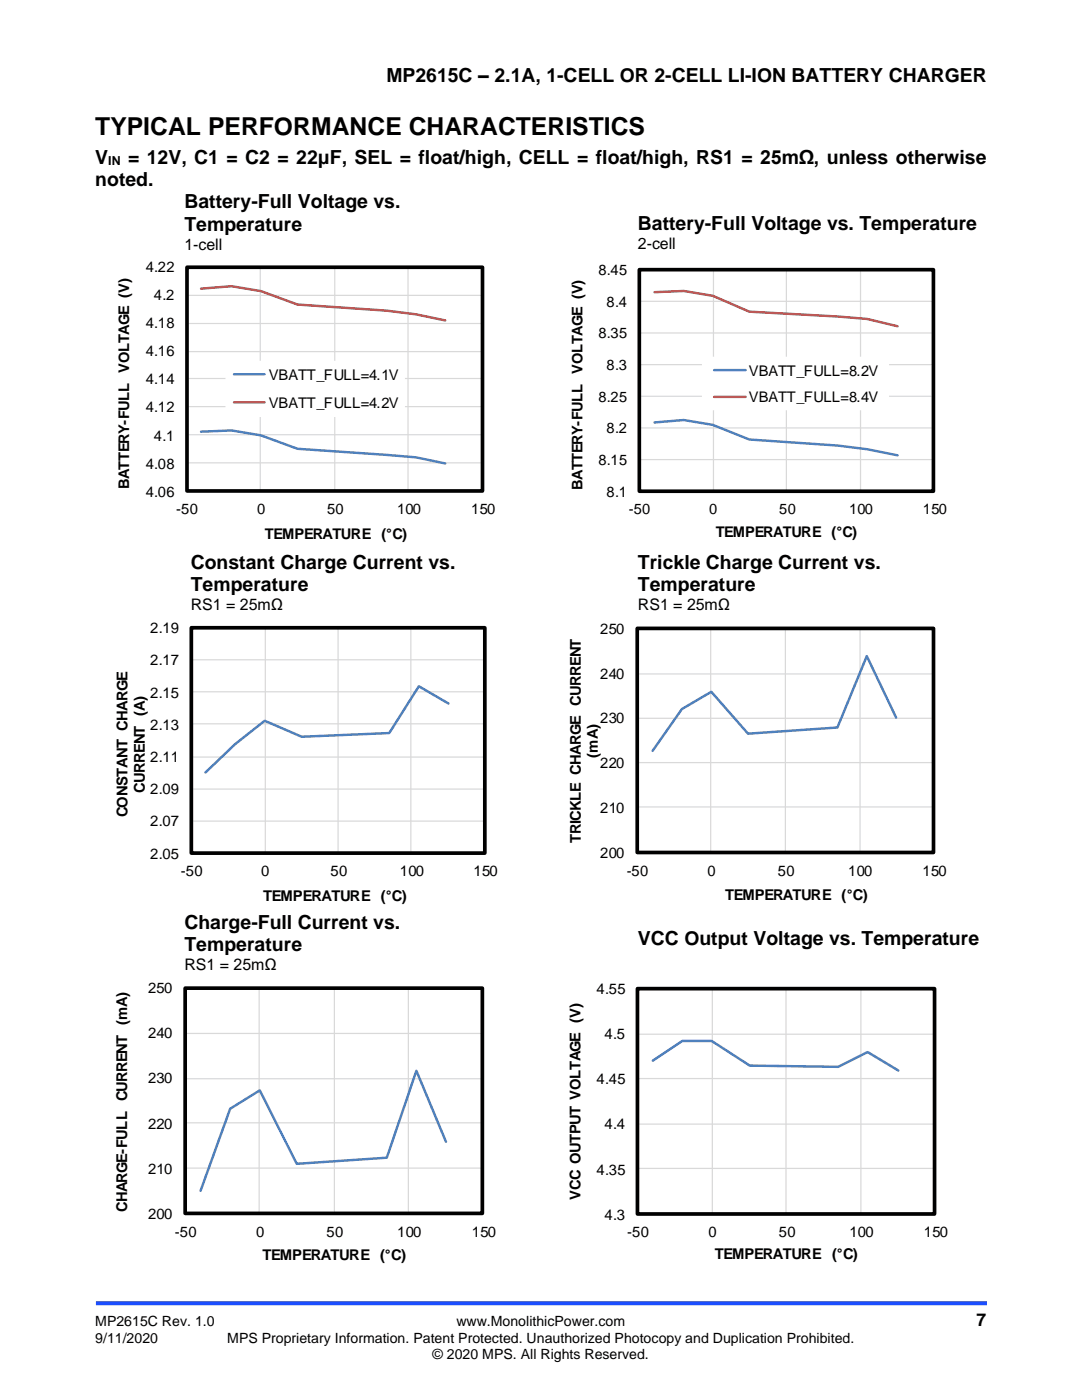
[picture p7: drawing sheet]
<svg xmlns="http://www.w3.org/2000/svg" width="216mm" height="279mm" viewBox="0 0 216 279" stroke-linecap="round" stroke-linejoin="round" font-family="sans-serif">
<defs><g id="words">
<text font-size="4.9" x="19" y="26.9">TYPICAL PERFORMANCE CHARACTERISTICS</text>
<g font-size="3.9">
<text x="77.1" y="16.3">MP2615C – 2.1A, 1-CELL OR 2-CELL LI-ION BATTERY CHARGER</text>
<text x="19" y="32.7">V</text>
<text x="25.5" y="32.7">= 12V, C1 = C2 = 22μF, SEL = float/high, CELL = float/high, RS1 = 25mΩ, unless otherwise</text>
<text x="19" y="37.1">noted.</text>
<text x="36.8" y="41.6">Battery-Full Voltage vs.</text>
<text x="36.8" y="46">Temperature</text>
<text x="127.3" y="45.8">Battery-Full Voltage vs. Temperature</text>
<text x="38.1" y="113.5">Constant Charge Current vs.</text>
<text x="127.3" y="113.5">Trickle Charge Current vs.</text>
<text x="38.1" y="118">Temperature</text>
<text x="127.3" y="118">Temperature</text>
<text x="36.8" y="185.4">Charge-Full Current vs.</text>
<text x="36.8" y="189.9">Temperature</text>
<text x="127.3" y="188.6">VCC Output Voltage vs. Temperature</text>
</g>
<text font-size="3.5" x="194.9" y="264.6">7</text>
<g font-size="3.2">
<text x="36.8" y="49.8">1-cell</text>
<text x="127.3" y="49.6">2-cell</text>
<text x="38.1" y="121.8">RS1 = 25mΩ</text>
<text x="127.3" y="121.8">RS1 = 25mΩ</text>
<text x="36.8" y="193.6">RS1 = 25mΩ</text>
</g>
<g font-size="3">
<text x="29.9" y="126.4">2.19</text>
<text x="119.7" y="126.5">250</text>
<text x="29.9" y="132.8">2.17</text>
<text x="119.7" y="135.4">240</text>
<text x="29.9" y="139.2">2.15</text>
<text x="29.9" y="145.6">2.13</text>
<text x="119.7" y="144.4">230</text>
<text x="29.9" y="152.1">2.11</text>
<text x="119.7" y="153.3">220</text>
<text x="28.9" y="158.2" transform="rotate(-90 28.9 158.2)">CURRENT (A)</text>
<text x="29.9" y="158.5">2.09</text>
<text x="25.4" y="163.1" transform="rotate(-90 25.4 163.1)">CONSTANT CHARGE</text>
<text x="29.9" y="164.9">2.07</text>
<text x="119.7" y="162.3">210</text>
<text x="29.9" y="171.4">2.05</text>
<text x="119.7" y="171.2">200</text>
<text x="36.1" y="174.9">-50</text>
<text x="52.1" y="174.9">0</text>
<text x="52.5" y="179.8">TEMPERATURE (°C)</text>
<text x="65.9" y="174.9">50</text>
<text x="79.8" y="174.9">100</text>
<text x="94.5" y="174.9">150</text>
<text x="125.1" y="174.8">-50</text>
<text x="141.2" y="174.8">0</text>
<text x="144.7" y="179.6">TEMPERATURE (°C)</text>
<text x="155.2" y="174.8">50</text>
<text x="169.2" y="174.8">100</text>
<text x="184.1" y="174.8">150</text>
<text x="119" y="198.4">4.55</text>
<text x="120.6" y="207.4">4.5</text>
<text x="119" y="216.4">4.45</text>
<text x="120.6" y="225.4">4.4</text>
<text x="119" y="234.4">4.35</text>
<text x="25.3" y="241.9" transform="rotate(-90 25.3 241.9)">CHARGE-FULL CURRENT (mA)</text>
<text x="120.6" y="243.4">4.3</text>
<text x="125.2" y="246.9">-50</text>
<text x="141.3" y="246.9">0</text>
<text x="142.7" y="251.2">TEMPERATURE (°C)</text>
<text x="155.4" y="246.9">50</text>
<text x="169.5" y="246.9">100</text>
<text x="184.4" y="246.9">150</text>
</g>
<g font-size="2.9">
<text x="29.1" y="54.3">4.22</text>
<text x="30.7" y="59.9">4.2</text>
<text x="119.4" y="54.9">8.45</text>
<text x="29.1" y="65.5">4.18</text>
<text x="121" y="61.2">8.4</text>
<text x="29.1" y="71.1">4.16</text>
<text x="119.4" y="67.5">8.35</text>
<text x="25.7" y="74.4" transform="rotate(-90 25.7 74.4)">VOLTAGE (V)</text>
<text x="29.1" y="76.7">4.14</text>
<text x="53.6" y="75.8">VBATT_FULL=4.1V</text>
<text x="116.2" y="74.6" transform="rotate(-90 116.2 74.6)">VOLTAGE (V)</text>
<text x="121" y="73.8">8.3</text>
<text x="149.5" y="75">VBATT_FULL=8.2V</text>
<text x="29.1" y="82.3">4.12</text>
<text x="53.6" y="81.4">VBATT_FULL=4.2V</text>
<text x="119.4" y="80.2">8.25</text>
<text x="149.5" y="80.3">VBATT_FULL=8.4V</text>
<text x="30.7" y="87.9">4.1</text>
<text x="121" y="86.5">8.2</text>
<text x="29.1" y="93.5">4.08</text>
<text x="119.4" y="92.8">8.15</text>
<text x="25.7" y="97.6" transform="rotate(-90 25.7 97.6)">BATTERY-FULL</text>
<text x="29.1" y="99.1">4.06</text>
<text x="116.2" y="97.8" transform="rotate(-90 116.2 97.8)">BATTERY-FULL</text>
<text x="121" y="99.1">8.1</text>
<text x="35.2" y="102.6">-50</text>
<text x="51.3" y="102.6">0</text>
<text x="52.9" y="107.7">TEMPERATURE (°C)</text>
<text x="65.3" y="102.6">50</text>
<text x="79.2" y="102.6">100</text>
<text x="94" y="102.6">150</text>
<text x="125.5" y="102.6">-50</text>
<text x="141.5" y="102.6">0</text>
<text x="142.8" y="107.2">TEMPERATURE (°C)</text>
<text x="155.5" y="102.6">50</text>
<text x="169.4" y="102.6">100</text>
<text x="184.2" y="102.6">150</text>
<text x="119.3" y="151.2" transform="rotate(-90 119.3 151.2)">(mA)</text>
<text x="115.9" y="168.2" transform="rotate(-90 115.9 168.2)">TRICKLE CHARGE CURRENT</text>
<text x="29.5" y="198.2">250</text>
<text x="29.5" y="207.2">240</text>
<text x="29.5" y="216.2">230</text>
<text x="29.5" y="225.2">220</text>
<text x="29.5" y="234.3">210</text>
<text x="115.8" y="239.5" transform="rotate(-90 115.8 239.5)">VCC OUTPUT VOLTAGE (V)</text>
<text x="29.5" y="243.3">200</text>
<text x="34.9" y="246.8">-50</text>
<text x="51.1" y="246.8">0</text>
<text x="52.4" y="251.4">TEMPERATURE (°C)</text>
<text x="65.2" y="246.8">50</text>
<text x="79.2" y="246.8">100</text>
<text x="94.1" y="246.8">150</text>
</g>
<g font-size="2.8">
<text x="19" y="264.6">MP2615C Rev. 1.0</text>
<text x="19" y="267.9">9/11/2020</text>
<text x="45.3" y="267.9">MPS Proprietary Information. Patent Protected. Unauthorized Photocopy and Duplication Prohibited.</text>
<text x="91.1" y="264.6">www.MonolithicPower.com</text>
<text x="86.3" y="271.2">© 2020 MPS. All Rights Reserved.</text>
</g>
<text font-size="2.5" x="21.6" y="33">IN</text>
</g></defs>
<path d="M19.1 260.1h177.8" fill="none" stroke="#1c4eff" stroke-width=".79" stroke-linecap="butt"/>
<path d="M37.3 53.3h59v44.7M37.3 58.9h59M51.9 53.3v44.7M66.8 53.3v44.7M81.4 53.3v44.7M37.3 64.6h59M37.3 70.2h59M37.3 75.5h59M37.3 81.1h59M37.3 86.8h59M37.3 92.4h59" fill="none" stroke="#d9d9d9" stroke-width=".24"/>
<path d="M37.3 53.3h59v44.7h-59z" fill="none" stroke="#000" stroke-width=".73" stroke-linecap="butt"/>
<path d="M37.3 53.3v44.7h59" fill="none" stroke="#000" stroke-width=".24"/>
<path d="M40.1 86.2l6.1-.3 5.9 1 7.3 2.7 23.6 1.7 5.8 1.2" fill="none" stroke="#4f81bd" stroke-width=".49"/>
<path d="M40.1 57.6l6.1-.5 5.9 1 7.3 2.7 17.7 1.2 5.9 .7 5.8 1.2" fill="none" stroke="#c0504d" stroke-width=".49"/>
<path d="M45 72h35.8v11.2h-35.8z" fill-rule="evenodd" fill="#fff"/>
<path d="M46.7 74.7h6.1M130.6 84.3l5.8-.5 5.8 1 7.3 2.9 17.7 1.2 5.8 .8 6.1 1.2" fill="none" stroke="#4f81bd" stroke-width=".49"/>
<path d="M130.6 58.3l5.8-.2 5.8 .9 7.3 3.2 17.7 1 5.8 .5 6.1 1.4M46.7 80.3h6.1" fill="none" stroke="#c0504d" stroke-width=".49"/>
<path d="M127.6 53.8h58.7v44.2M142.4 53.8v44.2M156.9 53.8v44.2M171.7 53.8v44.2M127.6 60.1h58.7M127.6 66.5h58.7M127.6 72.8h58.7M127.6 79.1h58.7M127.6 85.4h58.7M127.6 91.7h58.7" fill="none" stroke="#d9d9d9" stroke-width=".24"/>
<path d="M127.6 53.8h58.7v44.2h-58.7z" fill="none" stroke="#000" stroke-width=".73" stroke-linecap="butt"/>
<path d="M127.6 53.8v44.2h58.7" fill="none" stroke="#000" stroke-width=".24"/>
<path d="M140.1 71.2h37.3v10.7h-37.3z" fill-rule="evenodd" fill="#fff"/>
<path d="M142.5 73.9h6.3M89.5 140.4l-5.9-3.4-5.9 9.3-17.5 .7-7.4-3.2-5.9 4.7-5.9 5.7M178.8 143.2l-5.8-12.3-5.9 14.3-17.8 1.2-7.4-8.3-5.8 3.4-5.9 8.4M130.3 211.7l5.8-3.9h5.9l7.6 4.9 17.6 .2 5.9-2.9 6.2 3.6M89 227.9l-5.9-14.2-5.9 17.3-18 1.3-7.4-14.7-5.9 3.7-5.9 16.3" fill="none" stroke="#4f81bd" stroke-width=".49"/>
<path d="M142.5 79.2h6.3" fill="none" stroke="#c0504d" stroke-width=".49"/>
<g fill="none" stroke="#d9d9d9" stroke-width=".25">
<path d="M38.2 125.3h58.5v45M38.2 131.7h58.5M38.2 138.1h58.5M52.9 125.3v45M67.5 125.3v45M82 125.3v45M127.2 125.4h59.1v44.7M127.2 134.5h59.1M141.8 125.4v44.7M156.7 125.4v44.7M171.6 125.4v44.7M38.2 144.5h58.5"/>
<path d="M38.2 151.1h58.5M38.2 157.5h58.5M127.2 143.3h59.1M127.2 152.2h59.1M38.2 163.9h58.5M127.2 161h59.1M36.9 197.2h59.4v45M51.7 197.2v45M66.7 197.2v45M81.5 197.2v45M127.2 197.3h59.3v45M142.1 197.3v45"/>
<path d="M156.8 197.3v45M171.8 197.3v45M36.9 206.2h59.4M36.9 215.3h59.4M127.2 206.4h59.3M127.2 215.2h59.3M36.9 224.1h59.4M36.9 233.1h59.4M127.2 224.3h59.3M127.2 233.2h59.3"/>
</g>
<path d="M38.2 125.3h58.5v45h-58.5zM127.2 125.4h59.1v44.7h-59.1zM36.9 197.2h59.3v45h-59.3zM127.2 197.3h59.3v45h-59.3z" fill="none" stroke="#000" stroke-width=".74" stroke-linecap="butt"/>
<path d="M38.2 125.3v45h58.5M127.2 125.4v44.7h59.1M36.9 197.2v45h59.4M127.2 197.3v45h59.3" fill="none" stroke="#000" stroke-width=".25"/>
<use href="#words"/>
</svg>
